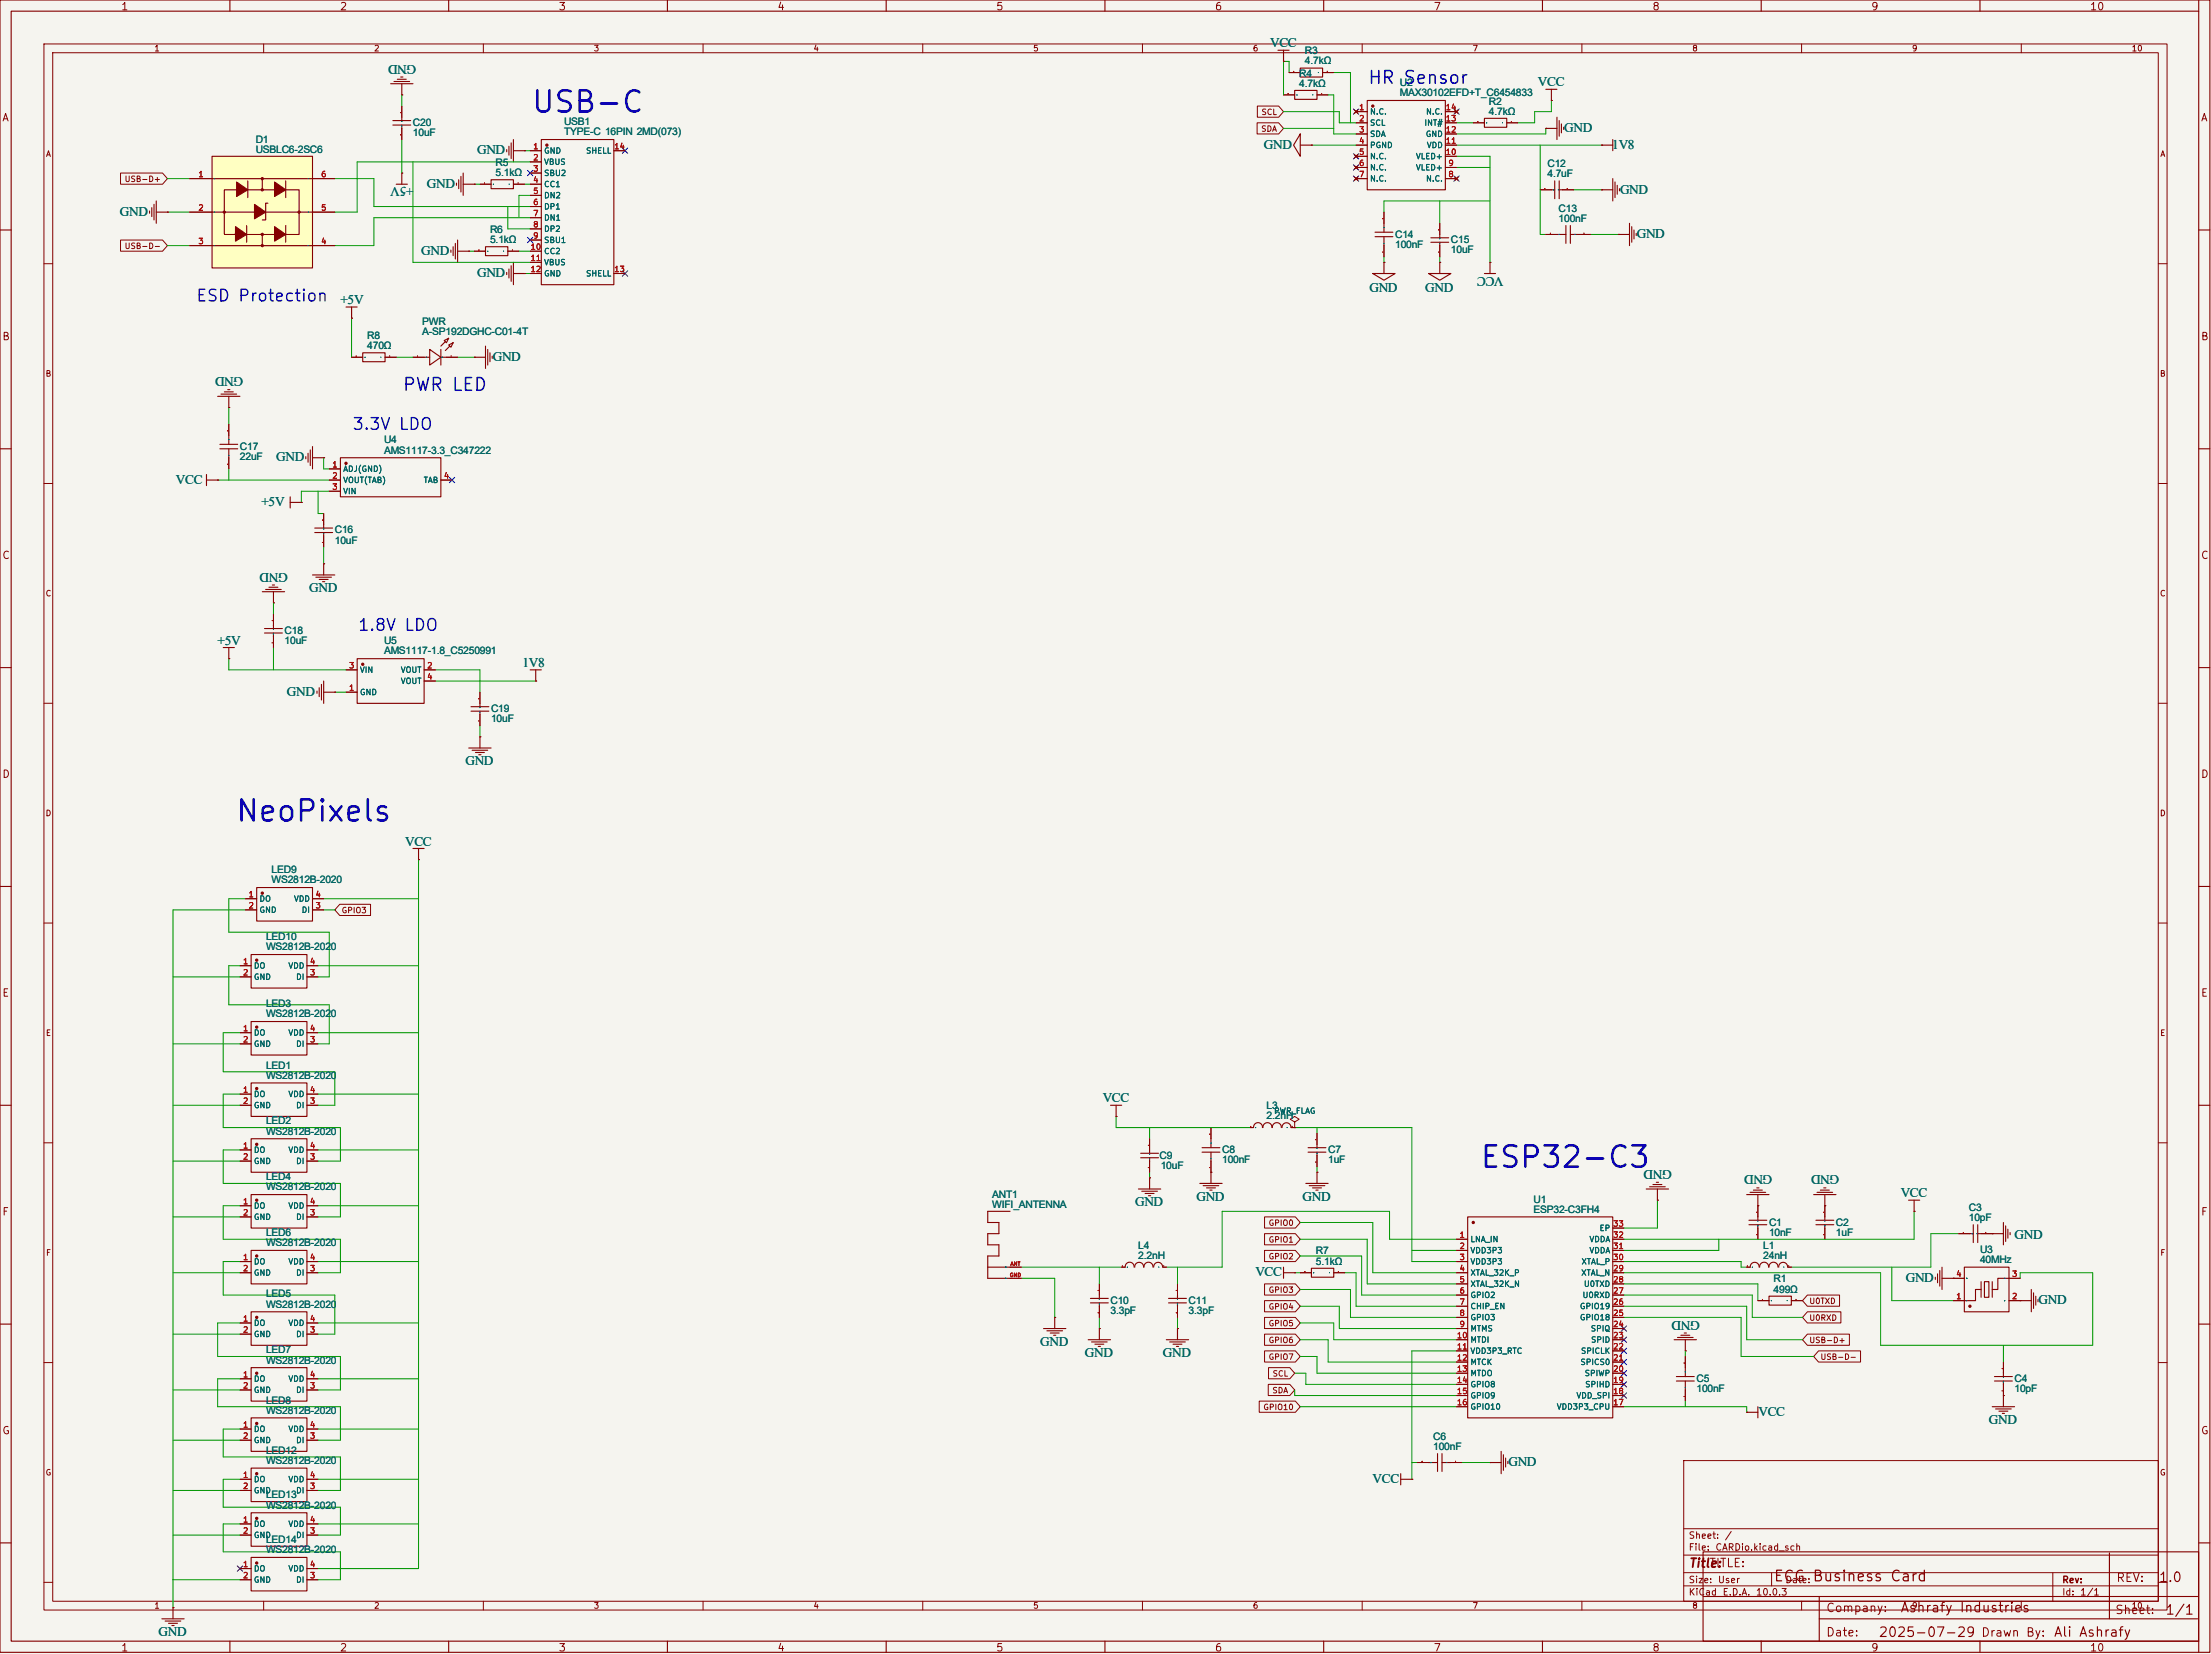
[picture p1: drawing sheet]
<svg xmlns="http://www.w3.org/2000/svg" width="503mm" height="376mm" viewBox="0 0 503 376" stroke-linecap="round" stroke-linejoin="round" font-family="sans-serif">
<defs><g id="words">
<g font-size="4.8" fill="#0000c2">
<text x="120.6" y="26.8">USB-C</text>
<text x="53.3" y="188.1">NeoPixels</text>
<text x="336.5" y="266.9">ESP32-C3</text>
</g>
<g font-size="3" fill="#006464">
<text x="289.1" y="10.8">VCC</text>
<text x="94.7" y="14.7" transform="rotate(180 94.7 14.7)">GND</text>
<text x="350" y="19.6">VCC</text>
<text x="108.6" y="35.1">GND</text>
<text x="287.7" y="33.9">GND</text>
<text x="356" y="30.1">GND</text>
<text x="366.9" y="33.9">1V8</text>
<text x="94.1" y="42.6" transform="rotate(180 94.1 42.6)">+5V</text>
<text x="97.2" y="42.8">GND</text>
<text x="368.7" y="44.1">GND</text>
<text x="27.3" y="49.1">GND</text>
<text x="95.9" y="58.1">GND</text>
<text x="372.5" y="54.2">GND</text>
<text x="108.6" y="63.1">GND</text>
<text x="342.2" y="63.1" transform="rotate(180 342.2 63.1)">VCC</text>
<text x="77.5" y="69.2">+5V</text>
<text x="311.7" y="66.5">GND</text>
<text x="324.4" y="66.5">GND</text>
<text x="112.1" y="82.1">GND</text>
<text x="55.3" y="85.8" transform="rotate(180 55.3 85.8)">GND</text>
<text x="62.9" y="105">GND</text>
<text x="40" y="110.1">VCC</text>
<text x="59.5" y="115.2">+5V</text>
<text x="65.5" y="130.3" transform="rotate(180 65.5 130.3)">GND</text>
<text x="70.4" y="134.7">GND</text>
<text x="49.5" y="146.6">+5V</text>
<text x="118.9" y="151.7">1V8</text>
<text x="65.3" y="158.3">GND</text>
<text x="105.9" y="174.1">GND</text>
<text x="92.2" y="192.4">VCC</text>
<text x="251" y="250.8">VCC</text>
<text x="380.5" y="266.2" transform="rotate(180 380.5 266.2)">GND</text>
<text x="403.3" y="267.4" transform="rotate(180 403.3 267.4)">GND</text>
<text x="418.6" y="267.4" transform="rotate(180 418.6 267.4)">GND</text>
<text x="258.3" y="274.4">GND</text>
<text x="272.3" y="273.1">GND</text>
<text x="296.4" y="273.1">GND</text>
<text x="432.6" y="272.4">VCC</text>
<text x="458.5" y="281.8">GND</text>
<text x="285.7" y="290.4">VCC</text>
<text x="433.7" y="291.7">GND</text>
<text x="463.9" y="296.8">GND</text>
<text x="386.8" y="300.4" transform="rotate(180 386.8 300.4)">GND</text>
<text x="236.7" y="306.2">GND</text>
<text x="246.9" y="308.7">GND</text>
<text x="264.7" y="308.7">GND</text>
<text x="400.2" y="322.2">VCC</text>
<text x="452.6" y="323.9">GND</text>
<text x="343.3" y="333.6">GND</text>
<text x="312.4" y="337.4">VCC</text>
<text x="36.1" y="372.2">GND</text>
</g>
<g font-size="2.9" fill="#0000c2">
<text x="311.1" y="19.8">HR Sensor</text>
<text x="91.4" y="89.7">PWR LED</text>
</g>
<g font-size="2.7" fill="#0000c2">
<text x="44.4" y="69.3">ESD Protection</text>
<text x="80" y="98.5">3.3V LDO</text>
<text x="81.3" y="144.2">1.8V LDO</text>
</g>
<g font-size="2.4" fill="#006464">
<text x="295.7" y="17.5">R4</text>
<text x="297" y="12.4">R3</text>
<text x="297" y="14.7">4.7kΩ</text>
<text x="295.7" y="19.7">4.7kΩ</text>
<text x="318.6" y="19.6">U2</text>
<text x="318.6" y="21.9">MAX30102EFD+T_C6454833</text>
<text x="338.9" y="23.8">R2</text>
<text x="94" y="28.7">C20</text>
<text x="128.4" y="28.5">USB1</text>
<text x="338.9" y="26.1">4.7kΩ</text>
<text x="58.2" y="34.7">USBLC6-2SC6</text>
<text x="58.2" y="32.5">D1</text>
<text x="94" y="31">10uF</text>
<text x="128.4" y="30.8">TYPE-C 16PIN 2MD(073)</text>
<text x="112.8" y="37.8">R5</text>
<text x="112.8" y="40.1">5.1kΩ</text>
<text x="352.2" y="40.3">4.7uF</text>
<text x="352.2" y="38.1">C12</text>
<text x="111.5" y="53">R6</text>
<text x="354.7" y="50.5">100nF</text>
<text x="354.7" y="48.2">C13</text>
<text x="111.5" y="55.3">5.1kΩ</text>
<text x="317.5" y="56.4">100nF</text>
<text x="317.5" y="54.1">C14</text>
<text x="330.2" y="55.3">C15</text>
<text x="330.2" y="57.6">10uF</text>
<text x="83.6" y="77.1">R8</text>
<text x="96.1" y="73.8">PWR</text>
<text x="96.1" y="76.1">A-SP192DGHC-C01-4T</text>
<text x="83.6" y="79.4">470Ω</text>
<text x="87.4" y="100.9">U4</text>
<text x="54.6" y="102.3">C17</text>
<text x="54.6" y="104.6">22uF</text>
<text x="87.4" y="103.2">AMS1117-3.3_C347222</text>
<text x="76.2" y="121.4">C16</text>
<text x="76.2" y="123.7">10uF</text>
<text x="64.8" y="144.2">C18</text>
<text x="64.8" y="146.5">10uF</text>
<text x="87.4" y="146.6">U5</text>
<text x="87.4" y="148.9">AMS1117-1.8_C5250991</text>
<text x="111.8" y="162">C19</text>
<text x="111.8" y="164.3">10uF</text>
<text x="61.8" y="198.7">LED9</text>
<text x="61.8" y="201">WS2812B-2020</text>
<text x="60.6" y="213.9">LED10</text>
<text x="60.6" y="216.2">WS2812B-2020</text>
<text x="60.6" y="229.1">LED3</text>
<text x="60.6" y="231.5">WS2812B-2020</text>
<text x="60.6" y="243.1">LED1</text>
<text x="60.6" y="245.4">WS2812B-2020</text>
<text x="60.6" y="255.8">LED2</text>
<text x="288.3" y="252.3">L3</text>
<text x="288.3" y="254.6">2.2nH</text>
<text x="60.6" y="258.1">WS2812B-2020</text>
<text x="263.9" y="263.6">C9</text>
<text x="278.1" y="262.4">C8</text>
<text x="302.3" y="262.4">C7</text>
<text x="60.6" y="268.5">LED4</text>
<text x="264.2" y="265.9">10uF</text>
<text x="278.1" y="264.7">100nF</text>
<text x="302.3" y="264.7">1uF</text>
<text x="60.6" y="270.8">WS2812B-2020</text>
<text x="225.8" y="272.5">ANT1</text>
<text x="225.8" y="274.8">WIFI_ANTENNA</text>
<text x="349" y="275.9">ESP32-C3FH4</text>
<text x="349" y="273.6">U1</text>
<text x="448.1" y="275.5">C3</text>
<text x="60.6" y="281.2">LED6</text>
<text x="402.6" y="278.9">C1</text>
<text x="402.6" y="281.2">10nF</text>
<text x="417.8" y="278.9">C2</text>
<text x="417.8" y="281.2">1uF</text>
<text x="448.1" y="277.8">10pF</text>
<text x="60.6" y="283.5">WS2812B-2020</text>
<text x="259.1" y="284.1">L4</text>
<text x="259.1" y="286.4">2.2nH</text>
<text x="299.5" y="285.4">R7</text>
<text x="299.5" y="287.7">5.1kΩ</text>
<text x="401.3" y="284.1">L1</text>
<text x="401.3" y="286.4">24nH</text>
<text x="450.6" y="285">U3</text>
<text x="450.6" y="287.3">40MHz</text>
<text x="403.6" y="291.8">R1</text>
<text x="60.6" y="295.2">LED5</text>
<text x="60.6" y="297.5">WS2812B-2020</text>
<text x="252.7" y="298.9">3.3pF</text>
<text x="252.7" y="296.6">C10</text>
<text x="270.5" y="296.6">C11</text>
<text x="270.5" y="298.9">3.3pF</text>
<text x="403.6" y="294.1">499Ω</text>
<text x="60.6" y="307.9">LED7</text>
<text x="60.6" y="310.2">WS2812B-2020</text>
<text x="386.1" y="316.7">100nF</text>
<text x="386.1" y="314.4">C5</text>
<text x="458.5" y="314.4">C4</text>
<text x="458.5" y="316.7">10pF</text>
<text x="60.6" y="319.3">LED8</text>
<text x="60.6" y="321.6">WS2812B-2020</text>
<text x="326.2" y="329.9">100nF</text>
<text x="326.2" y="327.6">C6</text>
<text x="60.6" y="330.7">LED12</text>
<text x="60.6" y="333.1">WS2812B-2020</text>
<text x="60.6" y="340.9">LED13</text>
<text x="60.6" y="343.2">WS2812B-2020</text>
<text x="60.6" y="351.1">LED14</text>
<text x="60.6" y="353.4">WS2812B-2020</text>
</g>
<text font-size="2.4" fill="#840000" x="403.5" y="360.4">ECG Business Card</text>
<g font-size="2.2" fill="#840000">
<text x="491.1" y="360.5">1.0</text>
<text x="432.4" y="367.4">Ashrafy Industries</text>
<text x="492.7" y="367.9">1/1</text>
<text x="427.4" y="373">2025-07-29</text>
<text x="467.3" y="372.9">Ali Ashrafy</text>
</g>
<text font-size="2" fill="#840000" x="384.2" y="357.1">Title:</text>
<g font-size="1.9" fill="#840000">
<text x="388.8" y="357">TITLE:</text>
<text x="481.5" y="360.4">REV:</text>
<text x="415.4" y="367.2">Company:</text>
<text x="481.2" y="367.7">Sheet:</text>
<text x="415.4" y="372.8">Date:</text>
<text x="450.7" y="372.8">Drawn By:</text>
</g>
<g font-size="1.7" fill="#840000">
<text x="27.4" y="2.8">1</text>
<text x="77.2" y="2.8">2</text>
<text x="127" y="2.8">3</text>
<text x="176.8" y="2.8">4</text>
<text x="226.6" y="2.8">5</text>
<text x="276.4" y="2.8">6</text>
<text x="326.1" y="2.8">7</text>
<text x="375.9" y="2.8">8</text>
<text x="425.7" y="2.8">9</text>
<text x="475.5" y="2.8">10</text>
<text x=".4" y="28">A</text>
<text x="500.8" y="28">A</text>
<text x=".4" y="77.8">B</text>
<text x="500.8" y="77.8">B</text>
<text x=".4" y="127.6">C</text>
<text x="500.8" y="127.6">C</text>
<text x=".4" y="177.4">D</text>
<text x="500.8" y="177.4">D</text>
<text x=".4" y="227.2">E</text>
<text x="500.8" y="227.2">E</text>
<text x=".4" y="276.9">F</text>
<text x="500.8" y="276.9">F</text>
<text x=".4" y="326.7">G</text>
<text x="500.8" y="326.7">G</text>
<text x="27.4" y="376.1">1</text>
<text x="77.2" y="376.1">2</text>
<text x="127" y="376.1">3</text>
<text x="176.8" y="376.1">4</text>
<text x="226.6" y="376.1">5</text>
<text x="276.4" y="376.1">6</text>
<text x="326.1" y="376.1">7</text>
<text x="375.9" y="376.1">8</text>
<text x="425.7" y="376.1">9</text>
<text x="475.5" y="376.1">10</text>
</g>
<g font-size="1.5" fill="#840000">
<text x="384.2" y="353.1">File:</text>
<text x="384.2" y="350.4">Sheet:</text>
<text x="390.3" y="353.1">CARDio.kicad_sch</text>
<text x="392.4" y="350.4">/</text>
<text x="384.2" y="363.3">KiCad</text>
<text x="384.2" y="360.5">Size:</text>
<text x="390.8" y="360.5">User</text>
<text x="391.9" y="363.3">E.D.A.</text>
<text x="399.5" y="363.3">10.0.3</text>
<text x="406.2" y="360.5">Date:</text>
<text x="469.2" y="360.5">Rev:</text>
<text x="469.2" y="363.3">Id:</text>
<text x="473.3" y="363.3">1/1</text>
</g>
<g font-size="1.3" fill="#840000">
<text x="35" y="12">1</text>
<text x="85" y="12">2</text>
<text x="135" y="12">3</text>
<text x="185" y="12">4</text>
<text x="235" y="12">5</text>
<text x="285" y="12">6</text>
<text x="335" y="12">7</text>
<text x="385" y="12">8</text>
<text x="435" y="12">9</text>
<text x="485" y="12">10</text>
<text x="287" y="26.5">SCL</text>
<text x="10.3" y="36">A</text>
<text x="286.9" y="30.3">SDA</text>
<text x="491.5" y="36">A</text>
<text x="28.2" y="41.7">USB-D+</text>
<text x="28.2" y="56.9">USB-D-</text>
<text x="10.3" y="86">B</text>
<text x="491.4" y="86">B</text>
<text x="10.3" y="136">C</text>
<text x="491.4" y="136">C</text>
<text x="10.3" y="186">D</text>
<text x="491.4" y="186">D</text>
<text x="77.6" y="208.1">GPIO3</text>
<text x="10.3" y="236">E</text>
<text x="491.5" y="236">E</text>
<text x="288.6" y="279.2">GPIO0</text>
<text x="10.3" y="286">F</text>
<text x="288.6" y="283">GPIO1</text>
<text x="288.6" y="286.8">GPIO2</text>
<text x="491.5" y="286">F</text>
<text x="288.6" y="298.2">GPIO4</text>
<text x="288.6" y="294.4">GPIO3</text>
<text x="411.6" y="297">U0TXD</text>
<text x="288.6" y="305.9">GPIO6</text>
<text x="288.6" y="302.1">GPIO5</text>
<text x="411.6" y="300.8">U0RXD</text>
<text x="411.6" y="305.9">USB-D+</text>
<text x="288.6" y="309.7">GPIO7</text>
<text x="414.2" y="309.7">USB-D-</text>
<text x="289.4" y="317.3">SDA</text>
<text x="289.5" y="313.5">SCL</text>
<text x="287.4" y="321.1">GPIO10</text>
<text x="10.3" y="336">G</text>
<text x="491.4" y="336">G</text>
<text x="35" y="366.3">1</text>
<text x="85" y="366.3">2</text>
<text x="135" y="366.3">3</text>
<text x="185" y="366.3">4</text>
<text x="235" y="366.3">5</text>
<text x="285" y="366.3">6</text>
<text x="335" y="366.3">7</text>
<text x="385" y="366.3">8</text>
<text x="435" y="366.3">9</text>
<text x="485" y="366.3">10</text>
</g>
<g font-size="1.3" fill="#a90000">
<text x="309.2" y="25.4">1</text>
<text x="309.2" y="27.9">2</text>
<text x="328.9" y="27.9">13</text>
<text x="328.9" y="25.4">14</text>
<text x="121.2" y="34.3">1</text>
<text x="139.7" y="34.3">14</text>
<text x="309.2" y="30.5">3</text>
<text x="309.2" y="33">4</text>
<text x="309.2" y="35.5">5</text>
<text x="328.9" y="35.5">10</text>
<text x="328.9" y="33">11</text>
<text x="328.9" y="30.5">12</text>
<text x="45" y="40.6">1</text>
<text x="73" y="40.6">6</text>
<text x="121.2" y="36.8">2</text>
<text x="121.2" y="39.3">3</text>
<text x="121.2" y="41.9">4</text>
<text x="309.2" y="38.1">6</text>
<text x="309.2" y="40.6">7</text>
<text x="329.5" y="40.6">8</text>
<text x="329.5" y="38.1">9</text>
<text x="121.2" y="44.4">5</text>
<text x="121.2" y="47">6</text>
<text x="45" y="48.2">2</text>
<text x="73" y="48.2">5</text>
<text x="121.2" y="49.5">7</text>
<text x="121.2" y="52">8</text>
<text x="45" y="55.9">3</text>
<text x="73" y="55.9">4</text>
<text x="120.6" y="57.1">10</text>
<text x="120.6" y="59.7">11</text>
<text x="121.2" y="54.6">9</text>
<text x="120.6" y="62.2">12</text>
<text x="139.7" y="62.2">13</text>
<text x="75.5" y="106.7">1</text>
<text x="75.5" y="109.2">2</text>
<text x="75.5" y="111.7">3</text>
<text x="100.9" y="109.2">4</text>
<text x="79.3" y="152.4">3</text>
<text x="97.1" y="152.4">2</text>
<text x="97.1" y="154.9">4</text>
<text x="79.3" y="157.5">1</text>
<text x="56.4" y="204.4">1</text>
<text x="56.4" y="207">2</text>
<text x="71.7" y="207">3</text>
<text x="71.7" y="204.4">4</text>
<text x="55.2" y="219.7">1</text>
<text x="70.4" y="219.7">4</text>
<text x="55.2" y="222.2">2</text>
<text x="70.4" y="222.2">3</text>
<text x="55.2" y="234.9">1</text>
<text x="55.2" y="237.5">2</text>
<text x="70.4" y="237.5">3</text>
<text x="70.4" y="234.9">4</text>
<text x="55.2" y="248.9">1</text>
<text x="55.2" y="251.4">2</text>
<text x="70.4" y="251.4">3</text>
<text x="70.4" y="248.9">4</text>
<text x="55.2" y="261.6">1</text>
<text x="70.4" y="261.6">4</text>
<text x="55.2" y="264.1">2</text>
<text x="70.4" y="264.1">3</text>
<text x="55.2" y="274.3">1</text>
<text x="70.4" y="274.3">4</text>
<text x="55.2" y="276.8">2</text>
<text x="70.4" y="276.8">3</text>
<text x="332" y="281.9">1</text>
<text x="367" y="281.9">32</text>
<text x="367" y="279.4">33</text>
<text x="55.2" y="287">1</text>
<text x="70.4" y="287">4</text>
<text x="332" y="284.5">2</text>
<text x="332" y="287">3</text>
<text x="367" y="287">30</text>
<text x="367" y="284.5">31</text>
<text x="55.2" y="289.5">2</text>
<text x="70.4" y="289.5">3</text>
<text x="332" y="289.5">4</text>
<text x="332" y="292.1">5</text>
<text x="367" y="292.1">28</text>
<text x="367" y="289.5">29</text>
<text x="445.1" y="290.8">4</text>
<text x="457.8" y="290.8">3</text>
<text x="332" y="294.6">6</text>
<text x="332" y="297.2">7</text>
<text x="332" y="299.7">8</text>
<text x="367" y="299.7">25</text>
<text x="367" y="297.2">26</text>
<text x="367" y="294.6">27</text>
<text x="445.1" y="295.9">1</text>
<text x="457.8" y="295.9">2</text>
<text x="55.2" y="301">1</text>
<text x="55.2" y="303.5">2</text>
<text x="70.4" y="303.5">3</text>
<text x="70.4" y="301">4</text>
<text x="331.4" y="304.8">10</text>
<text x="332" y="302.2">9</text>
<text x="367" y="304.8">23</text>
<text x="367" y="302.2">24</text>
<text x="331.4" y="307.3">11</text>
<text x="331.4" y="309.9">12</text>
<text x="367" y="309.9">21</text>
<text x="367" y="307.3">22</text>
<text x="55.2" y="313.7">1</text>
<text x="55.2" y="316.2">2</text>
<text x="70.4" y="316.2">3</text>
<text x="70.4" y="313.7">4</text>
<text x="331.4" y="312.4">13</text>
<text x="331.4" y="314.9">14</text>
<text x="331.4" y="317.5">15</text>
<text x="367" y="317.5">18</text>
<text x="367" y="314.9">19</text>
<text x="367" y="312.4">20</text>
<text x="331.4" y="320">16</text>
<text x="367" y="320">17</text>
<text x="55.2" y="325.1">1</text>
<text x="55.2" y="327.6">2</text>
<text x="70.4" y="327.6">3</text>
<text x="70.4" y="325.1">4</text>
<text x="55.2" y="336.5">1</text>
<text x="55.2" y="339.1">2</text>
<text x="70.4" y="339.1">3</text>
<text x="70.4" y="336.5">4</text>
<text x="55.2" y="346.7">1</text>
<text x="70.4" y="346.7">4</text>
<text x="55.2" y="349.2">2</text>
<text x="70.4" y="349.2">3</text>
<text x="55.2" y="356.8">1</text>
<text x="55.2" y="359.4">2</text>
<text x="70.4" y="359.4">3</text>
<text x="70.4" y="356.8">4</text>
</g>
<g font-size="1.3" fill="#006464">
<text x="311.7" y="26.4">N.C.</text>
<text x="311.7" y="28.9">SCL</text>
<text x="324" y="28.9">INT#</text>
<text x="324.4" y="26.4">N.C.</text>
<text x="123.7" y="35.3">GND</text>
<text x="133.2" y="35.3">SHELL</text>
<text x="311.7" y="31.5">SDA</text>
<text x="311.7" y="34">PGND</text>
<text x="324.3" y="31.5">GND</text>
<text x="324.6" y="34">VDD</text>
<text x="123.7" y="37.8">VBUS</text>
<text x="123.7" y="40.3">SBU2</text>
<text x="311.7" y="36.5">N.C.</text>
<text x="311.7" y="39.1">N.C.</text>
<text x="311.7" y="41.6">N.C.</text>
<text x="322.1" y="39.1">VLED+</text>
<text x="322.1" y="36.5">VLED+</text>
<text x="324.4" y="41.6">N.C.</text>
<text x="123.7" y="42.9">CC1</text>
<text x="123.7" y="45.4">DN2</text>
<text x="123.7" y="48">DP1</text>
<text x="123.7" y="50.5">DN1</text>
<text x="123.7" y="53">DP2</text>
<text x="123.7" y="55.6">SBU1</text>
<text x="123.7" y="58.1">CC2</text>
<text x="123.7" y="60.7">VBUS</text>
<text x="123.7" y="63.2">GND</text>
<text x="133.2" y="63.2">SHELL</text>
<text x="78" y="107.7">ADJ(GND)</text>
<text x="78" y="110.2">VOUT(TAB)</text>
<text x="78" y="112.7">VIN</text>
<text x="96.3" y="110.2">TAB</text>
<text x="81.8" y="153.4">VIN</text>
<text x="91.1" y="153.4">VOUT</text>
<text x="91.1" y="155.9">VOUT</text>
<text x="81.8" y="158.5">GND</text>
<text x="58.9" y="205.4">DO</text>
<text x="58.9" y="208">GND</text>
<text x="66.8" y="205.4">VDD</text>
<text x="68.5" y="208">DI</text>
<text x="57.7" y="220.7">DO</text>
<text x="65.5" y="220.7">VDD</text>
<text x="57.7" y="223.2">GND</text>
<text x="67.3" y="223.2">DI</text>
<text x="57.7" y="235.9">DO</text>
<text x="57.7" y="238.5">GND</text>
<text x="65.5" y="235.9">VDD</text>
<text x="67.3" y="238.5">DI</text>
<text x="57.7" y="249.9">DO</text>
<text x="65.5" y="249.9">VDD</text>
<text x="57.7" y="252.4">GND</text>
<text x="67.3" y="252.4">DI</text>
<text x="289.8" y="253.7">PWR_FLAG</text>
<text x="57.7" y="262.6">DO</text>
<text x="65.5" y="262.6">VDD</text>
<text x="57.7" y="265.1">GND</text>
<text x="67.3" y="265.1">DI</text>
<text x="57.7" y="275.3">DO</text>
<text x="65.5" y="275.3">VDD</text>
<text x="57.7" y="277.8">GND</text>
<text x="67.3" y="277.8">DI</text>
<text x="363.9" y="280.4">EP</text>
<text x="57.7" y="288">DO</text>
<text x="65.5" y="288">VDD</text>
<text x="334.5" y="282.9">LNA_IN</text>
<text x="334.5" y="285.5">VDD3P3</text>
<text x="334.5" y="288">VDD3P3</text>
<text x="359.8" y="288">XTAL_P</text>
<text x="361.6" y="285.5">VDDA</text>
<text x="361.6" y="282.9">VDDA</text>
<text x="57.7" y="290.5">GND</text>
<text x="67.3" y="290.5">DI</text>
<text x="334.5" y="290.5">XTAL_32K_P</text>
<text x="334.5" y="293.1">XTAL_32K_N</text>
<text x="359.7" y="290.5">XTAL_N</text>
<text x="360.3" y="293.1">U0TXD</text>
<text x="334.5" y="295.6">GPIO2</text>
<text x="334.5" y="298.2">CHIP_EN</text>
<text x="359.4" y="298.2">GPIO19</text>
<text x="360" y="295.6">U0RXD</text>
<text x="57.7" y="302">DO</text>
<text x="57.7" y="304.5">GND</text>
<text x="65.5" y="302">VDD</text>
<text x="67.3" y="304.5">DI</text>
<text x="334.5" y="300.7">GPIO3</text>
<text x="334.5" y="303.2">MTMS</text>
<text x="334.5" y="305.8">MTDI</text>
<text x="359.4" y="300.7">GPIO18</text>
<text x="361.9" y="303.2">SPIQ</text>
<text x="362" y="305.8">SPID</text>
<text x="334.5" y="308.3">VDD3P3_RTC</text>
<text x="334.5" y="310.9">MTCK</text>
<text x="359.5" y="310.9">SPICS0</text>
<text x="359.7" y="308.3">SPICLK</text>
<text x="57.7" y="314.7">DO</text>
<text x="57.7" y="317.2">GND</text>
<text x="65.5" y="314.7">VDD</text>
<text x="67.3" y="317.2">DI</text>
<text x="334.5" y="313.4">MTDO</text>
<text x="334.5" y="315.9">GPIO8</text>
<text x="360.5" y="313.4">SPIWP</text>
<text x="360.6" y="315.9">SPIHD</text>
<text x="334.5" y="318.5">GPIO9</text>
<text x="334.5" y="321">GPIO10</text>
<text x="354.2" y="321">VDD3P3_CPU</text>
<text x="358.6" y="318.5">VDD_SPI</text>
<text x="57.7" y="326.1">DO</text>
<text x="57.7" y="328.6">GND</text>
<text x="65.5" y="326.1">VDD</text>
<text x="67.3" y="328.6">DI</text>
<text x="57.7" y="337.5">DO</text>
<text x="57.7" y="340.1">GND</text>
<text x="65.5" y="337.5">VDD</text>
<text x="67.3" y="340.1">DI</text>
<text x="57.7" y="347.7">DO</text>
<text x="65.5" y="347.7">VDD</text>
<text x="57.7" y="350.2">GND</text>
<text x="67.3" y="350.2">DI</text>
<text x="57.7" y="357.8">DO</text>
<text x="65.5" y="357.8">VDD</text>
<text x="57.7" y="360.4">GND</text>
<text x="67.3" y="360.4">DI</text>
</g>
<g font-size=".8" fill="#a90000">
<text x="229.7" y="290.7">GND</text>
<text x="229.9" y="288.2">ANT</text>
</g>
</g></defs>
<path d="M0 0h503.2v376.3h-503.2z" fill="#f5f4ef" stroke="#f5f4ef" stroke-width=".23"/>
<g fill="none" stroke="#840000" stroke-width=".23">
<path d="M10 10h483.2v356.3h-483.2zM12 12h479.2v352.3h-479.2zM60 10v2M110 10v2M160 10v2M210 10v2M260 10v2M292.1 14h.1M310 10v2M360 10v2M410 10v2M460 10v2"/>
<path d="M91.4 21.6h.1M91.4 24.1v2.6M91.4 29.2v2.6M119.4 34.3h.1M120.6 34.3h2.6M120.6 36.8h2.6M120.6 39.4h2.6M139.7 34.3h2.5M292.1 21.6h2.5M298.4 33h.1M299.7 21.6h2.6M308.2 25l.8 .8"/>
<path d="M308.2 35.2l.8 .7M308.2 37.7l.8 .8M308.6 25.4h2.5M308.6 27.9h2.5M308.6 30.5h2.5M308.6 33h2.5M308.6 35.6h2.5M308.6 38.1h2.5M309 25l-.8 .8M309 35.2l-.8 .7M309 37.7l-.8 .8M328.9 25.4h2.6"/>
<path d="M328.9 27.9h2.6M328.9 30.5h2.6M328.9 33h2.6M328.9 35.6h2.6M328.9 38.1h2.6M331.1 25l.8 .8M331.9 25l-.8 .8M335.3 27.9h2.5M342.9 27.9h2.5M351.8 29.2h.1M353.1 22.9h.1M364.5 33h.1"/>
<path d="M38.1 48.3h.1M106.7 57.2h.1M107.9 41.9h.1M107.9 57.2h2.6M109.2 41.9h2.6M115.6 57.2h2.5M116.8 41.9h2.6M120.6 41.9h2.6M120.6 44.5h2.6M120.6 47h2.6M120.6 49.5h2.6M120.6 52.1h2.6"/>
<path d="M120.6 54.6h2.6M120.6 57.2h2.6M120.6 59.7h2.6M308.2 40.3l.8 .7M308.6 40.6h2.5M309 40.3l-.8 .7M315 59.7h.1M315 48.3v2.5M315 55.9v2.5M327.7 59.7h.1M327.7 50.8v2.5M327.7 55.9v2.5"/>
<path d="M328.9 40.6h2.6M331.1 40.3l.8 .7M331.9 40.3l-.8 .7M339.1 59.7h.1M350.5 43.2h2.6M351.8 53.3h2.5M355.6 43.2h2.5M359.4 53.3h2.5M364.5 43.2h.1M368.3 53.3h.1M10 60h2M80 72.4h.1"/>
<path d="M119.4 62.2h.1M120.6 62.2h2.6M139.7 62.2h2.5M491.2 60h2M52.1 92.7h.1M52.1 96.5v2.6M80 81.3h2.5M87.6 81.3h2.6M94 81.3h2.5M101.6 81.3h2.5M107.9 81.3h.1M10 110h2"/>
<path d="M49.5 109.2h.1M52.1 104.1v2.6M68.6 114.3h.1M73.7 104.1h.1M73.7 116.8v2.6M74.9 106.7h2.6M74.9 109.2h2.6M74.9 111.8h2.6M100.3 109.2h2.6M491.2 110h2M62.2 137.2h.1M62.2 139.7v2.5"/>
<path d="M73.7 128.3h.1M73.7 121.9v2.6M52.1 149.9h.1M62.2 144.8v2.5M76.2 157.5h.1M78.7 157.5h2.6M78.7 152.4h2.6M96.5 152.4h2.6M96.5 154.9h2.6M109.2 157.5v2.5M121.9 154.9h.1M10 160h2"/>
<path d="M109.2 167.6h.1M109.2 162.6v2.5M491.2 160h2M95.2 195.6h.1M10 210h2M55.9 204.5h2.5M55.9 207h2.5M71.1 204.5h2.6M71.1 207h2.6M491.2 210h2M284.5 256.5h.7M293.9 256.5h.7"/>
<path d="M294.6 255.3l1.1-.7-1.1-.6-1 .6 1 .7v1.2M294.6 256.5h.1M10 260h2M54.6 274.3h2.5M54.6 276.9h2.5M69.8 274.3h2.6M69.8 276.9h2.6M367 279.4h2.6M377.2 273.1h.1M400 274.3h.1M400 274.3v2.6M400 279.4v2.5"/>
<path d="M415.3 274.3h.1M415.3 274.3v2.6M415.3 279.4v2.5M491.2 260h2M54.6 287h2.5M54.6 289.6h2.5M69.8 287h2.6M69.8 289.6h2.6M250.2 292.1v2.5M250.2 297.2v2.5M331.5 281.9h2.5M331.5 284.5h2.5"/>
<path d="M331.5 287h2.5M331.5 289.6h2.5M331.5 292.1h2.5M331.5 294.6h2.5M331.5 297.2h2.5M331.5 299.7h2.5M367 281.9h2.6M367 284.5h2.6M367 287h2.6M367 289.6h2.6M367 292.1h2.6M367 294.6h2.6"/>
<path d="M367 297.2h2.6M367 299.7h2.6M397.5 288.3h.8M400 295.9h2.6M406.9 288.3h.8M407.7 295.9h2.5M444.5 290.8h.1M444.5 295.9h2.5M444.5 290.8h2.5M445.8 280.7h2.5M450.8 280.7h2.6M453.4 280.7h.1"/>
<path d="M457.2 295.9h2.5M457.2 290.8h2.5M459.7 295.9h.1M10 310h2M54.6 313.7h2.5M54.6 316.2h2.5M69.8 313.7h2.6M69.8 316.2h2.6M250.2 302.3h.1M268 302.3h.1M331.5 302.3h2.5M331.5 304.8h2.5"/>
<path d="M331.5 307.3h2.5M331.5 309.9h2.5M331.5 312.4h2.5M331.5 315h2.5M331.5 317.5h2.5M367 302.3h2.6M367 304.8h2.6M367 307.3h2.6M367 309.9h2.6M367 312.4h2.6M367 315h2.6M367 317.5h2.6"/>
<path d="M383.5 307.3h.1M455.9 317.5h.1M455.9 309.9v2.5M455.9 315v2.5M491.2 310h2M54.6 336.6h2.5M54.6 339.1h2.5M54.6 325.1h2.5M54.6 327.7h2.5M69.8 336.6h2.6M69.8 339.1h2.6M69.8 325.1h2.6"/>
<path d="M69.8 327.7h2.6M321.3 336.6h.1M331.5 320h2.5M339.1 332.7h.1M367 320h2.6M383.2 332.3h108v32h-108zM397.5 321.3h.1M54.6 356.9h2.5M54.6 359.4h2.5M54.6 346.7h2.5M54.6 349.3h2.5M69.8 356.9h2.6"/>
<path d="M69.8 359.4h2.6M69.8 346.7h2.6M69.8 349.3h2.6M383.2 357.8h108M383.2 353.8h108M383.2 347.8h108M403.2 357.8v3M467.2 357.8v6.5M10 360h2M39.4 365.8h.1M60 364.3v2M110 364.3v2"/>
<path d="M160 364.3v2M210 364.3v2M260 364.3v2M310 364.3v2M360 364.3v2M383.2 360.8h108M410 364.3v2M460 364.3v2M491.2 360h2"/>
</g>
<g fill="none" stroke="#840000" stroke-width=".25">
<path d="M0 0h502.9v375.9h-502.9zM2.5 2.5h497.9v370.9h-497.9zM52.3 0v2.5M88.9 19.1h5.1M89.7 18.5h3.5M90.4 18h2.1M91.2 17.5h.5M91.4 19.1v2.5M102.1 0v2.5M151.9 0v2.5M201.7 0v2.5M251.5 0v2.5"/>
<path d="M290.8 11.4h2.6M292.1 11.4v2.6M301.2 0v2.5M351 0v2.5M400.8 0v2.5M450.6 0v2.5M500.4 0v2.5M89.4 27.4h4.1M89.4 28.4h4.1M91.4 26.7v.7M91.4 28.4v.8M105.4 39.4v5.1"/>
<path d="M115.3 34v.5M115.8 33.3v2M116.3 32.5v3.6M116.8 31.8v5M116.8 34.3h2.6M123.2 31.8h16.5v33h-16.5zM294.6 20.6h5.1v2h-5.1zM295.9 30.5v5.1l-1.5-2.6zM295.9 33h2.5M311.1 22.9h17.8v20.3h-17.8zM337.8 26.9h5.1v2.1h-5.1zM351.8 29.2h2.5"/>
<path d="M351.8 20.3h2.5M353.1 20.3v2.6M354.3 26.7v5.1M354.8 27.4v3.6M355.3 28.2v2M355.9 29v.5M364.5 33h2.5M367 31.8v2.5M0 52.3h2.5M34 48v.5M34.5 47.2v2.1M35.1 46.5v3.5"/>
<path d="M35.6 45.7v5.1M35.6 48.3h2.5M102.6 56.9v.5M103.1 56.1v2.1M103.6 55.4v3.5M103.9 41.7v.5M104.1 54.6v5.1M104.1 57.2h2.6M104.4 40.9v2M104.9 40.1v3.6M105.4 41.9h2.5M110.5 56.1h5.1v2.1h-5.1z"/>
<path d="M111.8 40.9h5v2h-5zM116.8 59.7v5.1M312.9 52.8h4.1M312.9 53.8h4.1M315 50.8v2M315 53.8v2.1M315 59.7v2.5M325.6 54.1h4.1M325.6 55.1h4.1M327.7 53.3v.8M327.7 55.1v.8M327.7 59.7v2.5"/>
<path d="M339.1 59.7v2.5M353.1 43.2h.7M353.8 41.1v4.1M354.3 53.3h2.1M354.8 43.2h.8M354.8 41.1v4.1M356.4 51.3v4.1M357.4 53.3h2M357.4 51.3v4.1M364.5 43.2h2.5M367 40.6v5.1M367.5 41.4v3.6"/>
<path d="M368 42.2v2M368.3 53.3h2.5M368.6 42.9v.5M370.8 50.8v5.1M371.3 51.6v3.5M371.9 52.3v2.1M372.4 53.1v.5M500.4 52.3h2.5M78.7 69.9h2.6M80 69.9v2.5M97.8 79.5l2.5 1.8-2.5 1.8zM100.3 79.5v3.6"/>
<path d="M101.1 77.5l1-.5-.5 1zM102.1 78.5l1-.5-.5 1zM110.5 78.7v5.1M111 79.5v3.6M115.3 62v.5M115.8 61.2v2M116.3 60.5v3.5M116.8 62.2h2.6M312.4 62.2h5.1l-2.5 1.6zM325.1 62.2h5.1l-2.5 1.6zM337.8 62.2h2.6M49.5 90.2h5.1"/>
<path d="M50.3 89.7h3.5M51.1 89.2h2M51.8 88.6h.5M52.1 90.2v2.5M52.1 99.1v2M82.5 80.3h5.1v2h-5.1zM96.5 81.3h1.3M100.3 81.3h1.3M107.9 81.3h2.6M111.5 80.3v2M112 81v.5M0 102.1h2.5"/>
<path d="M47 108v2.5M47 109.2h2.5M50 102.1h4.1M50 101.1h4.1M52.1 102.1v2M66 113v2.6M66 114.3h2.6M69.6 103.9v.5M70.1 103.1v2.1M70.6 102.4v3.5M71.1 101.6v5.1M71.1 104.1h2.6"/>
<path d="M73.7 119.4v.7M77.5 104.1h22.8v8.9h-22.8zM500.4 102.1h2.5M59.7 134.6h5.1M60.5 134.1h3.5M61.2 133.6h2M62 133.1h.5M62.2 134.6v2.6M71.1 130.8h5.1M71.6 120.1h4.1M71.6 121.2h4.1M71.9 131.3h3.5"/>
<path d="M72.6 131.8h2.1M73.4 132.3h.5M73.7 121.2v.7M73.7 128.3v2.5M0 151.9h2.5M50.8 147.3h2.5M52.1 147.3v2.6M60.2 143h4.1M60.2 144h4.1M62.2 142.2v.8M62.2 144v.8M72.1 157.2v.5"/>
<path d="M72.6 156.5v2M73.2 155.7v3.6M73.7 154.9v5.1M73.7 157.5h2.5M81.3 149.9h15.2v10.1h-15.2zM120.6 152.4h2.6M121.9 152.4v2.5M500.4 151.9h2.5M106.7 170.2h5.1M107.2 160.8h4.1M107.2 161.8h4.1M107.4 170.7h3.6"/>
<path d="M108.2 171.2h2M109 171.7h.5M109.2 160v.8M109.2 161.8v.8M109.2 167.6v2.6M94 193h2.5M95.2 193v2.6M0 201.7h2.5M58.4 201.9h12.7v7.7h-12.7zM500.4 201.7h2.5M0 251.5h2.5M285.3 256.5a1.01 1.01 0 0 1 1-1.1 1.01 1.01 0 0 1 1 1.1"/>
<path d="M287.4 256.5a1.02 1.02 0 0 1 1-1.1 1.02 1.02 0 0 1 1.1 1.1M289.6 256.5a1.02 1.02 0 0 1 1-1.1 1.02 1.02 0 0 1 1 1.1M291.8 256.5a1.01 1.01 0 0 1 1-1.1 1.01 1.01 0 0 1 1 1.1M500.4 251.5h2.5M57.1 271.8h12.7v7.6h-12.7zM334 276.9h33v45.7h-33zM374.6 270.5h5.1M375.4 270h3.6M376.2 269.5h2M376.9 269h.5M377.2 270.5v2.6M397.5 271.8h5.1"/>
<path d="M398 277.6h4.1M398 278.6h4.1M398.3 271.3h3.5M399 270.8h2.1M399.8 270.3h.5M400 271.8v2.5M400 276.9v.7M400 278.6v.8M412.7 271.8h5.1M413.3 277.6h4M413.3 278.6h4M413.5 271.3h3.6"/>
<path d="M414.3 270.8h2M415 270.3h.5M415.3 271.8v2.5M415.3 276.9v.7M415.3 278.6v.8M449.1 278.6v4.1M450.1 278.6v4.1M455.9 278.1v5.1M456.4 278.9v3.5M456.9 279.7v2M57.1 284.5h12.7v7.6h-12.7zM248.2 295.4h4"/>
<path d="M248.2 296.4h4M250.2 294.6v.8M250.2 296.4v.8M398.3 288.3a1.01 1.01 0 0 1 1-1.1 1.01 1.01 0 0 1 1 1.1M400.5 288.3a1.02 1.02 0 0 1 1-1.1 1.02 1.02 0 0 1 1 1.1M402.6 294.9h5.1v2h-5.1zM402.6 288.3a1.02 1.02 0 0 1 1-1.1 1.02 1.02 0 0 1 1 1.1M404.8 288.3a1.01 1.01 0 0 1 1-1.1 1.01 1.01 0 0 1 1 1.1M440.4 290.6v.5M440.9 289.8v2M441.5 289.1v3.5M442 288.3v5.1"/>
<path d="M442 290.8h2.5M447 288.3h10.2v10.2h-10.2zM448.3 280.7h.8M450.1 280.7h.7M450.8 293.4h-1.2v2.5h-2.6M450.8 291.6v3.5M451.6 291.6h1v3.5h-1zM453.4 280.7h2.5M453.4 291.6v3.5M457.2 290.8h-2.5v2.6h-1.3M457.5 280.4v.5M459.7 295.9h2.6"/>
<path d="M462.3 293.4v5.1M462.8 294.1v3.6M463.3 294.9v2M463.8 295.7v.5M0 301.2h2.5M57.1 311.2h12.7v7.6h-12.7zM247.6 304.8h5.1M248.4 305.3h3.6M249.2 305.8h2M249.9 306.3h.5M250.2 302.3v2.5M265.4 304.8h5.1"/>
<path d="M266.2 305.3h3.5M267 305.8h2M267.7 306.3h.5M268 302.3v2.5M381 304.8h5.1M381.8 304.3h3.5M382.5 303.8h2.1M383.3 303.3h.5M383.5 304.8v2.5M453.9 313.2h4.1M453.9 314.2h4.1M455.9 312.4v.8"/>
<path d="M455.9 314.2v.8M455.9 317.5v2.5M500.4 301.2h2.5M57.1 334h12.7v7.6h-12.7zM57.1 322.6h12.7v7.6h-12.7zM318.8 335.3v2.5M318.8 336.6h2.5M339.1 332.7h2.5M341.6 330.2v5.1M342.1 331v3.5M342.6 331.7v2.1M343.2 332.5v.5"/>
<path d="M397.5 321.3h2.5M400 320v2.6M453.4 320h5.1M454.2 320.5h3.5M454.9 321.1h2M455.7 321.6h.5M0 351h2.5M57.1 354.3h12.7v7.7h-12.7zM57.1 344.2h12.7v7.6h-12.7zM387.6 353.1h112.8v20.3h-112.8zM480.1 353.3v15M500.4 351h2.5"/>
<path d="M36.8 368.3h5.1M37.6 368.8h3.5M38.4 369.3h2M39.1 369.8h.5M39.4 365.8v2.5M52.3 373.4v2.5M102.1 373.4v2.5M151.9 373.4v2.5M201.7 373.4v2.5M251.5 373.4v2.5M301.2 373.4v2.5M351 373.4v2.5"/>
<path d="M387.6 363.2h112.5M400.8 373.4v2.5M414 363.2v10.2M414 368.3h86.1M450.6 373.4v2.5M500.4 373.4v2.5"/>
</g>
<g fill="#840000" stroke="#840000" stroke-width=".25">
<path d="M100.3 78.7l1-1z"/>
<path d="M101.3 79.8l1.1-1.1z"/>
<circle cx="124.5" cy="33" r=".25"/>
<circle cx="335.3" cy="278.1" r=".25"/>
<circle cx="58.4" cy="273.1" r=".25"/>
<circle cx="58.4" cy="285.8" r=".25"/>
<circle cx="58.4" cy="335.3" r=".25"/>
<circle cx="58.4" cy="355.6" r=".25"/>
<circle cx="58.4" cy="323.9" r=".25"/>
<circle cx="58.4" cy="345.4" r=".25"/>
<circle cx="82.5" cy="151.1" r=".25"/>
<circle cx="59.7" cy="203.2" r=".25"/>
<circle cx="58.4" cy="312.4" r=".25"/>
<circle cx="78.7" cy="105.4" r=".25"/>
<circle cx="448.3" cy="297.2" r=".25"/>
<circle cx="312.4" cy="24.1" r=".25"/>
</g>
<path d="M48.3 35.6h22.8v25.4h-22.8z" fill="#ffffc2"/>
<g fill="none" stroke="#840000" stroke-width=".25">
<path d="M295.9 15.5h5.1v2h-5.1zM48.3 35.6h22.8v25.4h-22.8zM91.4 39.4v2.5M48.3 40.6h22.8M48.3 48.3h22.8M48.3 55.9h22.8M51.1 43.2h17v10.1h-17zM56.1 51.3v3.8M56.4 41.1v3.9M59.7 40.6v2.6M59.7 53.3v2.6M61 46.2h-.5v3.8h-.8"/>
<path d="M65 41.1v3.9M65 51.3v3.8M90.2 41.9h2.5M57.1 217.2h12.7v7.6h-12.7zM57.1 232.4h12.7v7.6h-12.7zM57.1 246.4h12.7v7.6h-12.7zM57.1 259.1h12.7v7.6h-12.7zM252.7 251.5h2.6M254 251.5v2.5M275.6 259.1v2M229.9 275.6h-5.1v2.5h2.5v2.6h-2.5v2.5h2.5v2.6h-2.5v5h5.1M259.1 270.5h5.1"/>
<path d="M259.6 262.4h4.1M259.6 263.4h4.1M259.8 271h3.6M260.6 271.5h2M261.4 272h.5M261.6 261.6v.8M261.6 263.4v.8M261.6 268v2.5M273 269.2h5.1M273.6 261.1h4M273.6 262.1h4M273.8 269.7h3.6"/>
<path d="M274.6 270.3h2M275.3 270.8h.5M275.6 262.1v2.1M275.6 266.7v2.5M297.2 269.2h5.1M297.7 261.1h4.1M297.7 262.1h4.1M297.9 269.7h3.6M298.7 270.3h2M299.5 270.8h.5M299.7 260.4v.7M299.7 262.1v.8"/>
<path d="M299.7 266.7v2.5M434.3 273.1h2.6M435.6 273.1v2.5M57.1 298.5h12.7v7.6h-12.7zM224.8 288.3h5.1M240 299.7v2.6M256.1 288.3a1.01 1.01 0 0 1 1-1.1 1.01 1.01 0 0 1 1 1.1M258.2 288.3a1.01 1.01 0 0 1 1-1.1 1.01 1.01 0 0 1 1 1.1M260.3 288.3a1.02 1.02 0 0 1 1.1-1.1 1.02 1.02 0 0 1 1 1.1M262.6 288.3a1.01 1.01 0 0 1 1-1.1 1.01 1.01 0 0 1 1 1.1M265.9 295.4h4.1M265.9 296.4h4.1"/>
<path d="M268 294.6v.8M268 296.4v.8M292.1 288.3v2.5M292.1 289.6h2.5M298.4 288.5h5.1v2.1h-5.1zM237.5 302.3h5.1M238.3 302.8h3.5M239 303.3h2M239.8 303.8h.5M381.5 313.2h4.1M381.5 314.2h4.1M383.5 311.2v2"/>
<path d="M383.5 314.2v2M325.1 332.7h2.1M327.2 330.7v4.1M328.2 332.7h2M328.2 330.7v4.1"/>
<circle cx="51.1" cy="48.3" r=".25"/>
<circle cx="59.7" cy="40.6" r=".25"/>
<circle cx="59.7" cy="43.2" r=".25"/>
<circle cx="59.7" cy="53.3" r=".25"/>
<circle cx="59.7" cy="55.9" r=".25"/>
<circle cx="68.1" cy="48.3" r=".25"/>
</g>
<g fill="#840000" stroke="#840000" stroke-width=".25">
<path d="M53.6 51.6l2.5 1.7-2.5 1.6z"/>
<path d="M53.8 41.4l2.6 1.8-2.6 1.5z"/>
<path d="M57.9 46.5l2.6 1.8-2.6 1.5z"/>
<path d="M62.5 41.4l2.5 1.8-2.5 1.5z"/>
<path d="M62.5 51.6l2.5 1.7-2.5 1.6z"/>
<circle cx="58.4" cy="247.7" r=".25"/>
<circle cx="58.4" cy="233.7" r=".25"/>
<circle cx="58.4" cy="218.4" r=".25"/>
<circle cx="58.4" cy="260.4" r=".25"/>
<circle cx="58.4" cy="299.7" r=".25"/>
</g>
<g fill="none" stroke="#840000" stroke-width=".23">
<path d="M292.1 14h.1M293.4 16.5h2.5M301 16.5h2.5M27.4 39.4h9.6l1.1 1.2-1.1 1.3h-9.6zM91.4 39.4h.1M91.4 21.6h.1M91.4 24.1v2.6M91.4 29.2v2.6M119.4 34.3h.1M120.6 34.3h2.6M120.6 36.8h2.6M120.6 39.4h2.6"/>
<path d="M139.7 34.3h2.5M286.1 27.9h4.9l1.1 1.3-1.1 1.3h-4.9zM286.1 24.1h4.9l1.1 1.3-1.1 1.3h-4.9zM292.1 21.6h2.5M298.4 33h.1M299.7 21.6h2.6M308.2 25l.8 .8M308.2 35.2l.8 .7M308.2 37.7l.8 .8M308.6 27.9h2.5M308.6 25.4h2.5M308.6 30.5h2.5"/>
<path d="M308.6 33h2.5M308.6 35.6h2.5M308.6 38.1h2.5M309 25l-.8 .8M309 35.2l-.8 .7M309 37.7l-.8 .8M328.9 27.9h2.6M328.9 25.4h2.6M328.9 30.5h2.6M328.9 33h2.6M328.9 35.6h2.6M328.9 38.1h2.6"/>
<path d="M331.1 25l.8 .8M331.9 25l-.8 .8M335.3 27.9h2.5M342.9 27.9h2.5M351.8 29.2h.1M353.1 22.9h.1M364.5 33h.1M27.4 54.6h9.6l1.1 1.3-1.1 1.3h-9.6zM38.1 48.3h.1M43.2 40.6h5.1M43.2 48.3h5.1M43.2 55.9h5.1"/>
<path d="M71.1 40.6h5.1M71.1 48.3h5.1M71.1 55.9h5.1M106.7 57.2h.1M107.9 41.9h.1M107.9 57.2h2.6M109.2 41.9h2.6M115.6 57.2h2.5M116.8 41.9h2.6M120.6 41.9h2.6M120.6 44.5h2.6M120.6 47h2.6"/>
<path d="M120.6 49.5h2.6M120.6 52.1h2.6M120.6 54.6h2.6M120.6 57.2h2.6M120.6 59.7h2.6M308.2 40.3l.8 .7M308.6 40.6h2.5M309 40.3l-.8 .7M315 59.7h.1M315 48.3v2.5M315 55.9v2.5M327.7 59.7h.1"/>
<path d="M327.7 50.8v2.5M327.7 55.9v2.5M328.9 40.6h2.6M331.1 40.3l.8 .7M331.9 40.3l-.8 .7M339.1 59.7h.1M350.5 43.2h2.6M351.8 53.3h2.5M355.6 43.2h2.5M359.4 53.3h2.5M364.5 43.2h.1M368.3 53.3h.1"/>
<path d="M80 72.4h.1M119.4 62.2h.1M120.6 62.2h2.6M139.7 62.2h2.5M52.1 92.7h.1M52.1 96.5v2.6M80 81.3h2.5M87.6 81.3h2.6M94 81.3h2.5M101.6 81.3h2.5M107.9 81.3h.1M49.5 109.2h.1"/>
<path d="M52.1 104.1v2.6M68.6 114.3h.1M73.7 104.1h.1M73.7 116.8v2.6M74.9 106.7h2.6M74.9 109.2h2.6M74.9 111.8h2.6M100.3 109.2h2.6M62.2 137.2h.1M62.2 139.7v2.5M73.7 128.3h.1M73.7 121.9v2.6"/>
<path d="M52.1 149.9h.1M62.2 144.8v2.5M76.2 157.5h.1M78.7 157.5h2.6M78.7 152.4h2.6M96.5 152.4h2.6M96.5 154.9h2.6M109.2 157.5v2.5M121.9 154.9h.1M109.2 167.6h.1M109.2 162.6v2.5M95.2 195.6h.1"/>
<path d="M54.6 219.7h2.5M55.9 204.5h2.5M55.9 207h2.5M69.8 219.7h2.6M71.1 204.5h2.6M71.1 207h2.6M77.3 205.7h7v2.6h-7l-1.1-1.3zM54.6 235h2.5M54.6 237.5h2.5M54.6 222.3h2.5M69.8 235h2.6M69.8 237.5h2.6"/>
<path d="M69.8 222.3h2.6M54.6 248.9h2.5M54.6 251.5h2.5M69.8 248.9h2.6M69.8 251.5h2.6M254 254h.1M261.6 259.1v2.5M275.6 256.5v2.6M284.5 256.5h.7M293.9 256.5h.7M294.6 256.5h.1M299.7 257.8v2.6"/>
<path d="M54.6 261.6h2.5M54.6 264.2h2.5M54.6 274.3h2.5M54.6 276.9h2.5M69.8 261.6h2.6M69.8 264.2h2.6M69.8 274.3h2.6M69.8 276.9h2.6M261.6 268h.1M261.6 264.2v2.5M275.6 266.7h.1M275.6 264.2v2.5"/>
<path d="M287.8 276.9h7l1.1 1.2-1.1 1.3h-7zM299.7 266.7h.1M299.7 262.9v2.5M367 279.4h2.6M377.2 273.1h.1M400 274.3h.1M400 274.3v2.6M400 279.4v2.5M415.3 274.3h.1M415.3 274.3v2.6M415.3 279.4v2.5M435.6 275.6h.1"/>
<path d="M54.6 289.6h2.5M54.6 287h2.5M69.8 289.6h2.6M69.8 287h2.6M229.9 288.3h2.5M229.9 290.8h2.5M240 299.7h.1M250.2 292.1v2.5M250.2 297.2v2.5M255.3 288.3h.7M264.7 288.3h.7M268 292.1v2.5"/>
<path d="M268 297.2v2.5M287.8 280.7h7l1.1 1.2-1.1 1.3h-7zM287.8 299.7h7l1.1 1.3-1.1 1.3h-7zM287.8 295.9h7l1.1 1.3-1.1 1.3h-7zM287.8 284.5h7l1.1 1.3-1.1 1.2h-7zM287.8 292.1h7l1.1 1.3-1.1 1.2h-7zM294.6 289.6h.1M295.9 289.6h2.5M303.5 289.6h2.6M331.5 289.6h2.5M331.5 281.9h2.5M331.5 284.5h2.5"/>
<path d="M331.5 287h2.5M331.5 292.1h2.5M331.5 294.6h2.5M331.5 297.2h2.5M331.5 299.7h2.5M367 289.6h2.6M367 281.9h2.6M367 284.5h2.6M367 287h2.6M367 292.1h2.6M367 294.6h2.6M367 297.2h2.6"/>
<path d="M367 299.7h2.6M397.5 288.3h.8M400 295.9h2.6M406.9 288.3h.8M407.7 295.9h2.5M411.3 298.4h7.6v2.6h-7.6l-1.1-1.3zM411.3 294.6h7.3v2.6h-7.3l-1.1-1.3zM444.5 290.8h.1M444.5 290.8h2.5M444.5 295.9h2.5M445.8 280.7h2.5M450.8 280.7h2.6"/>
<path d="M453.4 280.7h.1M457.2 290.8h2.5M457.2 295.9h2.5M459.7 295.9h.1M54.6 301h2.5M54.6 303.5h2.5M54.6 313.7h2.5M54.6 316.2h2.5M69.8 301h2.6M69.8 303.5h2.6M69.8 313.7h2.6M69.8 316.2h2.6"/>
<path d="M250.2 302.3h.1M268 302.3h.1M286.6 318.8h8.2l1.1 1.2-1.1 1.3h-8.2zM287.8 303.5h7l1.1 1.3-1.1 1.3h-7zM287.8 307.3h7l1.1 1.3-1.1 1.3h-7zM288.6 315h4.9l1.1 1.2-1.1 1.3h-4.9zM288.7 311.1h4.8l1.1 1.3-1.1 1.3h-4.8zM331.5 302.3h2.5M331.5 304.8h2.5M331.5 307.3h2.5M331.5 309.9h2.5M331.5 312.4h2.5"/>
<path d="M331.5 315h2.5M331.5 317.5h2.5M367 302.3h2.6M367 304.8h2.6M367 307.3h2.6M367 309.9h2.6M367 312.4h2.6M367 315h2.6M367 317.5h2.6M383.5 307.3h.1M383.5 308.6v2.6M383.5 316.2v2.6"/>
<path d="M411.3 303.5h9.6v2.6h-9.6l-1.1-1.3zM413.9 307.3h9.5v2.6h-9.5l-1.2-1.3zM455.9 317.5h.1M455.9 309.9v2.5M455.9 315v2.5M54.6 336.6h2.5M54.6 339.1h2.5M54.6 325.1h2.5M54.6 327.7h2.5M69.8 336.6h2.6M69.8 339.1h2.6M69.8 325.1h2.6"/>
<path d="M69.8 327.7h2.6M321.3 336.6h.1M322.6 332.7h2.5M330.2 332.7h2.5M331.5 320h2.5M339.1 332.7h.1M367 320h2.6M397.5 321.3h.1M54.6 356.9h2.5M54.6 359.4h2.5M54.6 346.7h2.5M54.6 349.3h2.5"/>
<path d="M69.8 356.9h2.6M69.8 359.4h2.6M69.8 346.7h2.6M69.8 349.3h2.6M39.4 365.8h.1"/>
</g>
<g fill="none" stroke="#009600" stroke-width=".23">
<path d="M293.4 16.5v-2.5h-1.3v7.6M303.5 16.5h3.8v11.4M91.4 21.6v2.5M91.4 31.8v7.6M94 36.8v22.9h26.6M119.4 34.3h1.2M120.6 36.8h-39.3v11.5h-5.1M292.1 25.4h12.7v2.5h3.8M292.1 29.2h11.4M298.4 33h10.2M302.3 21.6h1.2v8.9h5.1M331.5 27.9h3.8"/>
<path d="M331.5 33h33M331.5 35.6h7.6v24.1M331.5 38.1h7.6M350.5 33v20.3h1.3M351.8 29.2v1.3h-20.3M353.1 22.9v2.5h-3.9v2.5h-3.8M38.1 40.6h5.1M38.1 55.9h5.1M38.1 48.3h5.1M76.2 40.6h8.9v6.4h35.5M106.7 57.2h1.2M107.9 41.9h1.3"/>
<path d="M115.6 47v5.1h5M118.1 57.2h2.5M119.4 41.9h1.2M120.6 49.5h-35.5v6.4h-8.9M120.6 44.5h-2.5v5M315 58.4v1.3M327.7 45.7v5.1M327.7 58.4v1.3M339.1 45.7h-24.1v2.6M358.1 43.2h6.4M361.9 53.3h6.4M80 72.4v8.9"/>
<path d="M119.4 62.2h1.2M52.1 92.7v3.8M90.2 81.3h3.8M104.1 81.3h3.8M49.5 109.2h25.4M52.1 106.7v2.5M72.4 111.8v5h1.3M73.7 104.1v2.6h1.2M74.9 111.8h-6.3v2.5M62.2 137.2v2.5M73.7 124.5v3.8M52.1 149.9v2.5h26.6"/>
<path d="M62.2 147.3v5.1M76.2 157.5h2.5M99.1 152.4h10.1v5.1M99.1 154.9h22.8M109.2 165.1v2.5M95.2 195.6v161.3h-22.8M54.6 219.7h-2.5v8.9h22.8v8.9h-2.5M55.9 204.5h-3.8v7.6h22.8v10.2h-2.5M55.9 207h-16.5v158.8M72.4 219.7h22.8M73.7 207h2.5M73.7 204.5h21.5"/>
<path d="M39.4 237.5h15.2M39.4 222.3h15.2M54.6 235h-3.8v8.8h25.4v7.7h-3.8M72.4 235h22.8M39.4 251.5h15.2M54.6 248.9h-3.8v7.6h26.7v7.7h-5.1M72.4 248.9h22.8M254 254v2.5h30.5M261.6 256.5v2.6M294.6 256.5h26.7v30.5h10.2M299.7 256.5v1.3M39.4 276.9h15.2"/>
<path d="M39.4 264.2h15.2M54.6 274.3h-3.8v7.6h26.7v7.7h-5.1M54.6 261.6h-3.8v7.6h26.7v7.7h-5.1M72.4 274.3h22.8M72.4 261.6h22.8M261.6 266.7v1.3M295.9 278.1h16.5v11.5h19.1M299.7 265.4v1.3M377.2 273.1v6.3h-7.6M435.6 275.6v6.3h-66M39.4 289.6h15.2M54.6 287h-3.8v7.6h25.4v8.9h-3.8"/>
<path d="M72.4 287h22.8M232.4 288.3h22.9M232.4 290.8h7.6v8.9M250.2 288.3v3.8M250.2 299.7v2.6M268 288.3v3.8M268 299.7v2.6M294.6 289.6h1.3M295.9 297.2h8.9v5.1h26.7M295.9 281.9h15.2v10.2h20.4M295.9 293.4h11.4v6.3h24.2M295.9 285.8h14v8.8h21.6"/>
<path d="M306.1 289.6h2.5v7.6h22.9M321.3 284.5h10.2M331.5 281.9h-15.3v-6.3h-38.1v12.7h-12.7M369.6 289.6h58.4v16.5h48.2v-16.5h-16.5v1.2M369.6 297.2h27.9v7.6h12.7M369.6 299.7h26.6v8.9h16.5M369.6 294.6h29.2v5.1h11.4M369.6 287h26.6v1.3h1.3M369.6 292.1h30.4v3.8M391.2 281.9v2.6h-21.6M430.5 288.3v7.6h14M445.8 280.7h-6.4v7.6h-31.7"/>
<path d="M39.4 316.2h15.2M39.4 303.5h15.2M54.6 301h-5.1v7.6h28v7.6h-5.1M54.6 313.7h-5.1v6.3h28v7.7h-5.1M72.4 313.7h22.8M72.4 301h22.8M294.6 312.4h2.6v2.6h34.3M294.6 316.2v1.3h36.9M295.9 301h7.6v3.8h28M295.9 304.8h6.4v5.1h29.2M295.9 308.6h3.8v3.8h31.8M331.5 307.3h-10.2v29.3"/>
<path d="M383.5 307.3v1.3M383.5 318.8v1.2M455.9 306.1v3.8M39.4 327.7h15.2M39.4 339.1h15.2M54.6 325.1h-3.8v6.4h26.7v7.6h-5.1M54.6 336.6h-3.8v6.3h26.7v6.4h-5.1M72.4 325.1h22.8M72.4 336.6h22.8M295.9 320h35.6M321.3 332.7h1.3M332.7 332.7h6.4"/>
<path d="M369.6 320h27.9v1.3M39.4 359.4h15.2M39.4 349.3h15.2M54.6 346.7h-3.8v6.4h26.7v6.3h-5.1M72.4 346.7h22.8"/>
</g>
<g fill="none" stroke="#000084" stroke-width=".23">
<path d="M120 38.8l1.3 1.2M121.3 38.8l-1.3 1.2M141.6 33.7l1.2 1.2M142.8 33.7l-1.2 1.2M308 35l1.2 1.2M308 37.5l1.2 1.2M308 24.8l1.2 1.2M309.2 35l-1.2 1.2M309.2 37.5l-1.2 1.2M309.2 24.8l-1.2 1.2M330.9 24.8l1.2 1.2M332.1 24.8l-1.2 1.2"/>
<path d="M120 54l1.3 1.2M121.3 54l-1.3 1.2M308 40l1.2 1.2M309.2 40l-1.2 1.2M330.9 40l1.2 1.2M332.1 40l-1.2 1.2M141.6 61.6l1.2 1.2M142.8 61.6l-1.2 1.2M102.3 108.6l1.2 1.2M103.5 108.6l-1.2 1.2M369 314.4l1.2 1.2M369 306.7l1.2 1.2"/>
<path d="M369 311.8l1.2 1.2M369 309.3l1.2 1.2M369 304.2l1.2 1.2M369 301.7l1.2 1.2M369 316.9l1.2 1.2M370.2 314.4l-1.2 1.2M370.2 306.7l-1.2 1.2M370.2 311.8l-1.2 1.2M370.2 309.3l-1.2 1.2M370.2 304.2l-1.2 1.2M370.2 301.7l-1.2 1.2M370.2 316.9l-1.2 1.2"/>
<path d="M54 356.3l1.2 1.2M55.2 356.3l-1.2 1.2"/>
</g>
<use href="#words"/>
</svg>
